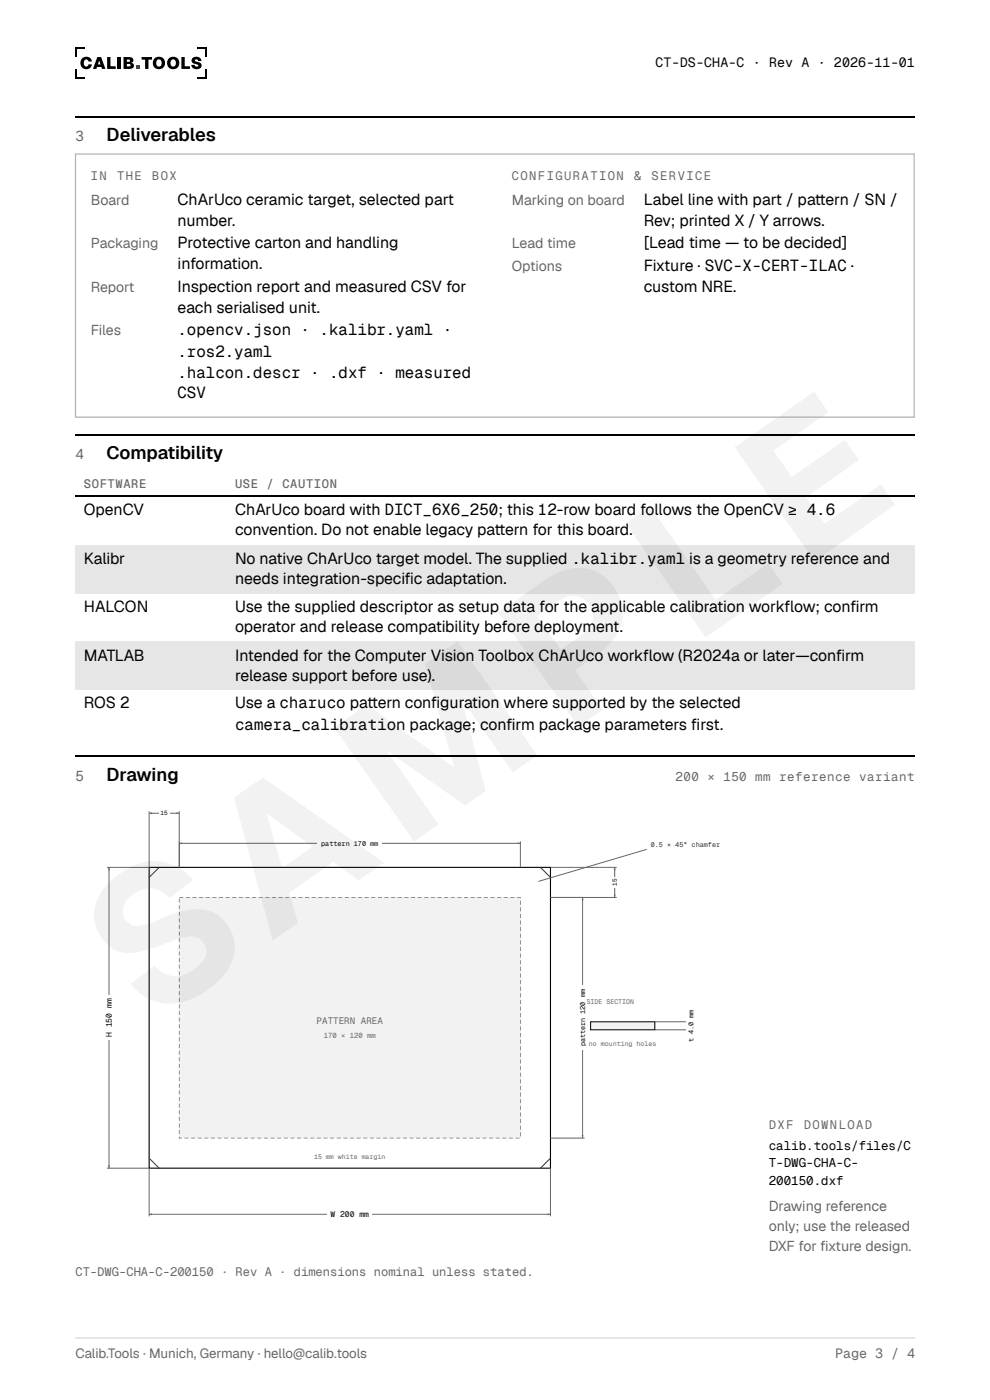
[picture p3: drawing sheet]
<svg xmlns="http://www.w3.org/2000/svg" width="210mm" height="297mm" viewBox="0 0 210 297" stroke-linecap="round" stroke-linejoin="round" font-family="sans-serif">
<defs><g id="words">
<text font-size="41.6" fill="#fff" x="31.5" y="218" transform="rotate(-35 31.5 218)">SAMPLE</text>
<g font-size="3.9">
<text x="22.6" y="29.9">Deliverables</text>
<text x="22.6" y="97.4">Compatibility</text>
<text x="22.6" y="165.6">Drawing</text>
</g>
<g font-size="3.3">
<text x="37.6" y="43.4">ChArUco ceramic target, selected part</text>
<text x="37.6" y="47.9">number.</text>
<text x="136.5" y="43.4">Label line with part / patern / SN /</text>
<text x="136.5" y="47.9">Rev; printed X / Y arrows.</text>
<text x="172.8" y="43.4">t</text>
<text x="37.6" y="52.7">Protective carton and handling</text>
<text x="136.5" y="52.7">[Lead time — to be decided]</text>
<text x="37.6" y="57.2">information.</text>
<text x="136.5" y="57.4">Fixture · SVC-X-CERT-ILAC ·</text>
<text x="37.6" y="61.9">Inspection report and measured CSV for</text>
<text x="136.5" y="61.9">custom NRE.</text>
<text x="37.6" y="66.4">each serialised unit.</text>
<text x="37.6" y="71.2">.opencv.json · .kalibr.yaml ·</text>
<text x="37.6" y="75.7">.ros2.yaml</text>
<text x="37.6" y="80.2">.halcon.descr · .dxf · measured</text>
<text x="37.6" y="84.4">CSV</text>
<text x="17.8" y="109.3">OpenCV</text>
<text x="49.8" y="109.3">ChArUco board with DICT_6X6_250; this 12-row board follows the OpenCV ≥ 4.6</text>
<text x="49.8" y="113.5">convention. Do not enable legacy patern for this board.</text>
<text x="104.8" y="113.5">t</text>
<text x="17.8" y="119.6">Kalibr</text>
<text x="49.8" y="119.6">No native ChArUco target model. The supplied .kalibr.yaml is a geometry reference and</text>
<text x="49.8" y="123.8">needs integration-specifi c adaptation.</text>
<text x="17.8" y="129.9">HALCON</text>
<text x="49.8" y="129.9">Use the supplied descriptor as setup data for the applicable calibration workfl ow; confi rm</text>
<text x="49.8" y="134.1">operator and release compatibility before deployment.</text>
<text x="17.8" y="140.2">MATLAB</text>
<text x="49.8" y="140.2">Intended for the Computer Vision Toolbox ChArUco workfl ow (R2024a or later—confi rm</text>
<text x="49.8" y="144.5">release support before use).</text>
<text x="17.8" y="150.3">ROS 2</text>
<text x="49.8" y="150.3">Use a charuco patern confi guration where supported by the selected</text>
<text x="49.8" y="154.8">camera_calibration package; confi rm package parameters fi rst.</text>
<text x="77.8" y="150.3">t</text>
</g>
<g font-size="3" fill="#666">
<text x="16" y="29.9">3</text>
<text x="19.3" y="43.4">Board</text>
<text x="108.5" y="43.4">Marking on board</text>
<text x="19.3" y="52.7">Packaging</text>
<text x="108.5" y="52.7">Lead time</text>
<text x="108.5" y="57.4">Options</text>
<text x="19.3" y="61.9">Report</text>
<text x="19.3" y="71.2">Files</text>
<text x="16" y="97.4">4</text>
<text x="16" y="165.6">5</text>
<text x="163" y="256.9">Drawing reference</text>
<text x="163" y="261.1">only; use the released</text>
<text x="163" y="265.4">DXF for fi xture design.</text>
</g>
<text font-size="2.8" x="139" y="14.3">CT-DS-CHA-C · Rev A · 2026-11-01</text>
<g font-size="2.8" fill="#666">
<text x="16" y="288.1">Calib.Tools · Munich, Germany · hello@calib.tools</text>
<text x="177.1" y="288.1">Page 3 / 4</text>
</g>
<g font-size="2.6" fill="#666">
<text x="19.3" y="38.1">IN</text>
<text x="24.8" y="38.1">THE</text>
<text x="32.2" y="38.1">BOX</text>
<text x="108.5" y="38.1">CONFIGURATION</text>
<text x="134.4" y="38.1">&amp;</text>
<text x="138.1" y="38.1">SERVICE</text>
<text x="17.8" y="103.5">SOFTWARE</text>
<text x="49.8" y="103.5">USE / CAUTION</text>
<text x="143.2" y="165.6">200 × 150 mm reference variant</text>
<text x="163" y="239.4">DXF</text>
<text x="170.4" y="239.4">DOWNLOAD</text>
<text x="16" y="270.7">CT-DWG-CHA-C-200150 · Rev A · dimensions nominal unless stated.</text>
</g>
<g font-size="2.6">
<text x="163" y="243.9">calib.tools/files/C</text>
<text x="163" y="247.7">T-DWG-CHA-C-</text>
<text x="163" y="251.4">200150.dxf</text>
</g>
<text font-size="2" fill="#666" x="67.1" y="217.2">PATTERN AREA</text>
<g font-size="1.7">
<text x="23.7" y="220" transform="rotate(-90 23.7 220)">H 150 mm</text>
<text x="70.1" y="258.2">W 200 mm</text>
</g>
<text font-size="1.5" fill="#666" x="68.7" y="220.2">170 × 120 mm</text>
<g font-size="1.4">
<text x="68.1" y="179.4">pattern 170 mm</text>
<text x="124" y="222" transform="rotate(-90 124 222)">pattern 120 mm</text>
<text x="147" y="221.1" transform="rotate(-90 147 221.1)">t 4.0 mm</text>
</g>
<text font-size="1.4" fill="#333" x="138" y="179.8">0.5 × 45° chamfer</text>
<g font-size="1.4" fill="#666">
<text x="124.4" y="212.9">SIDE SECTION</text>
<text x="124.9" y="221.9">no mounting holes</text>
<text x="66.6" y="245.9">15 mm white margin</text>
</g>
<g font-size="1.3">
<text x="34" y="173">15</text>
<text x="130.8" y="188" transform="rotate(-90 130.8 188)">15</text>
</g>
</g></defs>
<g fill="#000">
<path d="M17.5 12.3a1.23 1.23 0 0 1 2 .7l-.7 .1a.48 .48 0 0 0-.5-.5 .48 .48 0 0 0-.5 .5 .66 .66 0 0 0 0 .7 .66 .66 0 0 0 .7 .3l.3-.5 .7 .1a1.28 1.28 0 0 1-1.8 .8 1.28 1.28 0 0 1-.4-1.9zM22.7 12.1h.7v2h1.1v.5h-1.8zM24.9 12.1h.7v2.5h-.7zM30 12.1h2.2v.6h-.7v1.9h-.7v-1.9h-.8zM38.5 12.1h.7v2h1.1v.5h-1.8zM40.9 12.3a1.13 1.13 0 0 1 1.8 .6l-.7 .1a.37 .37 0 0 0-.3-.4 .37 .37 0 0 0-.4 .2l.4 .3a.89 .89 0 0 1 1 .8 1.13 1.13 0 0 1-1.1 .8 1.13 1.13 0 0 1-1-.9l.7-.1a.42 .42 0 0 0 .3 .4 .42 .42 0 0 0 .4-.2 .84 .84 0 0 0-.9-.4 .7 .7 0 0 1-.5-.5 .7 .7 0 0 1 .3-.7z"/>
<path d="M20.6 12.1l-.9 2.5h.7l.2-.4h.9l.1 .4h.8l-1-2.5zM21 12.9l.3 .8h-.5z"/>
<path d="M26.2 12.1v2.5h1.2a.78 .78 0 0 0 1-.9l-.6-.4 .2-.1a.61 .61 0 0 0 .3-.6 .61 .61 0 0 0-.6-.5zM26.9 12.6l.5 .1 .1 .3-.6 .1zM26.9 13.6h.6l.1 .4-.7 .1z"/>
<path d="M32.4 13.4a1.33 1.33 0 0 0 2.6 0 1.33 1.33 0 0 0-2.6 0zM33.3 12.8a.58 .58 0 0 1 .7-.1 .58 .58 0 0 1 .3 .7 .59 .59 0 0 1-.6 .7 .59 .59 0 0 1-.6-.7z"/>
<path d="M35.4 13.4a1.33 1.33 0 0 0 2.6 0 1.33 1.33 0 0 0-2.6 0zM36.3 12.8a.58 .58 0 0 1 .7-.1 .58 .58 0 0 1 .3 .7 .59 .59 0 0 1-.6 .7 .59 .59 0 0 1-.6-.7z"/>
</g>
<path d="M15.9 10.3h2.1M15.9 16.4h2.1M16.1 10.1v2M16.1 14.6v2M41.8 10.3h2.1M41.8 16.4h2.1M43.7 10.1v2M43.7 14.6v2" fill="none" stroke="#000" stroke-width=".35"/>
<path d="M28.9 13.9h.7v.7h-.7z" fill="#e60012"/>
<path d="M15.9 24.7h178M15.9 92.2h178" fill="none" stroke="#000" stroke-width=".26"/>
<path d="M16 32.7h177.8v55.8h-177.8z" fill="none" stroke="#b3b3b3" stroke-width=".26"/>
<g fill="#e6e6e6">
<path d="M48.2 115.6h145.7v10.3h-145.7z"/>
<path d="M48.2 136h145.7v10.3h-145.7z"/>
</g>
<path d="M48.2 105.2h145.7M15.9 160.5h178" fill="none" stroke="#000" stroke-width=".26"/>
<path d="M31.6 184h85.1v63.8h-85.1z" fill="#fff"/>
<path d="M31.6 184h85.1v63.8h-85.1z" fill="none" stroke="#000" stroke-width=".23"/>
<path d="M38 190.4h72.3v51h-72.3z" fill="#f2f2f2"/>
<path d="M39.4 190.3h.9v.2h-.9zM40.8 190.3h.9v.2h-.9zM42.2 190.3h.9v.2h-.9zM43.6 190.3h.9v.2h-.9zM45 190.3h.9v.2h-.9zM46.4 190.3h.9v.2h-.9zM47.8 190.3h.9v.2h-.9zM49.2 190.3h.9v.2h-.9zM50.6 190.3h.9v.2h-.9zM52 190.3h.9v.2h-.9zM53.4 190.3h.9v.2h-.9zM54.8 190.3h.9v.2h-.9zM56.3 190.3h.8v.2h-.8zM57.7 190.3h.8v.2h-.8zM59.1 190.3h.8v.2h-.8zM60.5 190.3h.8v.2h-.8zM61.9 190.3h.8v.2h-.8zM63.3 190.3h.8v.2h-.8zM64.7 190.3h.8v.2h-.8zM66.1 190.3h.8v.2h-.8zM67.5 190.3h.8v.2h-.8zM68.9 190.3h.8v.2h-.8zM70.3 190.3h.8v.2h-.8zM71.7 190.3h.8v.2h-.8zM73.1 190.3h.9v.2h-.9zM74.5 190.3h.9v.2h-.9zM75.9 190.3h.9v.2h-.9zM77.3 190.3h.9v.2h-.9zM78.7 190.3h.9v.2h-.9zM80.1 190.3h.9v.2h-.9zM81.5 190.3h.9v.2h-.9zM82.9 190.3h.9v.2h-.9zM84.3 190.3h.9v.2h-.9zM85.7 190.3h.9v.2h-.9zM87.1 190.3h.9v.2h-.9zM88.5 190.3h.9v.2h-.9zM89.9 190.3h.9v.2h-.9zM91.4 190.3h.8v.2h-.8zM92.8 190.3h.8v.2h-.8zM94.2 190.3h.8v.2h-.8zM95.6 190.3h.8v.2h-.8zM97 190.3h.8v.2h-.8zM98.4 190.3h.8v.2h-.8zM99.8 190.3h.8v.2h-.8zM101.2 190.3h.8v.2h-.8zM102.6 190.3h.8v.2h-.8zM104 190.3h.8v.2h-.8zM105.4 190.3h.8v.2h-.8zM106.8 190.3h.8v.2h-.8zM108.2 190.3h.8v.2h-.8zM109.6 190.3h.8v.2h-.1v-.1l-.7 .1zM110.3 191.1h.1v.8h-.1zM110.3 192.5h.1v.8h-.1zM110.3 193.9h.1v.8h-.1zM110.3 195.3h.1v.8h-.1zM110.3 196.7h.1v.8h-.1zM110.3 198.1h.1v.8h-.1zM110.3 199.5h.1v.9h-.1zM110.3 200.9h.1v.9h-.1zM110.3 202.3h.1v.9h-.1zM110.3 203.7h.1v.9h-.1zM110.3 205.1h.1v.9h-.1zM110.3 206.5h.1v.9h-.1zM110.3 207.9h.1v.9h-.1zM110.3 209.3h.1v.9h-.1zM110.3 210.7h.1v.9h-.1zM110.3 212.1h.1v.9h-.1zM110.3 213.5h.1v.9h-.1zM110.3 214.9h.1v.9h-.1zM110.3 216.3h.1v.9h-.1zM110.3 217.8h.1v.8h-.1zM110.3 219.2h.1v.8h-.1zM110.3 220.6h.1v.8h-.1zM110.3 222h.1v.8h-.1zM110.3 223.4h.1v.8h-.1zM110.3 224.8h.1v.8h-.1zM110.3 226.2h.1v.8h-.1zM110.3 227.6h.1v.8h-.1zM110.3 229h.1v.8h-.1zM110.3 230.4h.1v.8h-.1zM110.3 231.8h.1v.8h-.1zM110.3 233.2h.1v.8h-.1zM110.3 234.6h.1v.9h-.1zM110.3 236h.1v.9h-.1zM110.3 237.4h.1v.9h-.1zM110.3 238.8h.1v.9h-.1zM110.3 240.2h.1v.9h-.1zM109.3 241.4h.9v.1h-.9zM107.9 241.4h.9v.1h-.9zM106.5 241.4h.8v.1h-.8zM105.1 241.4h.8v.1h-.8zM103.7 241.4h.8v.1h-.8zM102.3 241.4h.8v.1h-.8zM100.9 241.4h.8v.1h-.8zM99.5 241.4h.8v.1h-.8zM98.1 241.4h.8v.1h-.8zM96.7 241.4h.8v.1h-.8zM95.3 241.4h.8v.1h-.8zM93.9 241.4h.8v.1h-.8zM92.5 241.4h.8v.1h-.8zM91.1 241.4h.8v.1h-.8zM89.6 241.4h.9v.1h-.9zM88.2 241.4h.9v.1h-.9zM86.8 241.4h.9v.1h-.9zM85.4 241.4h.9v.1h-.9zM84 241.4h.9v.1h-.9zM82.6 241.4h.9v.1h-.9zM81.2 241.4h.9v.1h-.9zM79.8 241.4h.9v.1h-.9zM78.4 241.4h.9v.1h-.9zM77 241.4h.9v.1h-.9zM75.6 241.4h.9v.1h-.9zM74.2 241.4h.9v.1h-.9zM72.8 241.4h.9v.1h-.9zM71.4 241.4h.8v.1h-.8zM70 241.4h.8v.1h-.8zM68.6 241.4h.8v.1h-.8zM67.2 241.4h.8v.1h-.8zM65.8 241.4h.8v.1h-.8zM64.4 241.4h.8v.1h-.8zM63 241.4h.8v.1h-.8zM61.6 241.4h.8v.1h-.8zM60.2 241.4h.8v.1h-.8zM58.8 241.4h.8v.1h-.8zM57.4 241.4h.8v.1h-.8zM56 241.4h.8v.1h-.8zM54.6 241.4h.8v.1h-.8zM53.1 241.4h.9v.1h-.9zM51.7 241.4h.9v.1h-.9zM50.3 241.4h.9v.1h-.9zM48.9 241.4h.9v.1h-.9zM47.5 241.4h.9v.1h-.9zM46.1 241.4h.9v.1h-.9zM44.7 241.4h.9v.1h-.9zM43.3 241.4h.9v.1h-.9zM41.9 241.4h.9v.1h-.9zM40.5 241.4h.9v.1h-.9zM39.1 241.4h.9v.1h-.9zM37.9 241.2h.2l-.1 .2h.6v.1h-.7zM37.9 239.7h.2v.9h-.2zM37.9 238.3h.2v.9h-.2zM37.9 236.9h.2v.9h-.2zM37.9 235.5h.2v.9h-.2zM37.9 234.1h.2v.9h-.2zM37.9 232.7h.2v.9h-.2zM37.9 231.3h.2v.9h-.2zM37.9 229.9h.2v.9h-.2zM37.9 228.5h.2v.9h-.2zM37.9 227.1h.2v.9h-.2zM37.9 225.7h.2v.9h-.2zM37.9 224.3h.2v.9h-.2zM37.9 222.9h.2v.9h-.2zM37.9 221.5h.2v.8h-.2zM37.9 220.1h.2v.8h-.2zM37.9 218.7h.2v.8h-.2zM37.9 217.3h.2v.8h-.2zM37.9 215.9h.2v.8h-.2zM37.9 214.5h.2v.8h-.2zM37.9 213.1h.2v.8h-.2zM37.9 211.7h.2v.8h-.2zM37.9 210.3h.2v.8h-.2zM37.9 208.9h.2v.8h-.2zM37.9 207.5h.2v.8h-.2zM37.9 206.1h.2v.8h-.2zM37.9 204.6h.2v.9h-.2zM37.9 203.2h.2v.9h-.2zM37.9 201.8h.2v.9h-.2zM37.9 200.4h.2v.9h-.2zM37.9 199h.2v.9h-.2zM37.9 197.6h.2v.9h-.2zM37.9 196.2h.2v.9h-.2zM37.9 194.8h.2v.9h-.2zM37.9 193.4h.2v.9h-.2zM37.9 192h.2v.9h-.2zM37.9 190.6h.2v.9h-.2zM38 190.3h.9v.2h-.9z" fill="#666"/>
<path d="M33.7 184l-2.1 2.1M114.6 184l2.1 2.1M31.6 245.7l2.1 2.1M116.7 245.7l-2.1 2.1" fill="none" stroke="#333" stroke-width=".21"/>
<path d="M31.6 247.8v10.2M31.6 257.6h85.1M116.7 247.8v10.2" fill="none" stroke="#666" stroke-width=".21"/>
<path d="M31.6 257.6l.6-.2v.4zM116.1 257.4v.4l.6-.2z" fill="#666"/>
<path d="M69.5 256.6h9.4v2h-9.4z" fill="#fff"/>
<path d="M23.1 184v63.8M22.7 247.8h8.9" fill="none" stroke="#666" stroke-width=".21"/>
<path d="M23.1 184l-.2 .6h.4zM22.9 247.2h.4l-.2 .6z" fill="#666"/>
<path d="M38 178.9h72.3" fill="none" stroke="#666" stroke-width=".21"/>
<path d="M38 178.9l.6-.2v.4zM109.7 178.7v.4l.6-.2z" fill="#666"/>
<path d="M123.5 190.4v51M116.7 241.4h7.2" fill="none" stroke="#666" stroke-width=".21"/>
<path d="M123.5 190.4l-.2 .6h.4zM123.3 240.9h.4l-.2 .5z" fill="#666"/>
<path d="M15.9 283.8h178" fill="none" stroke="#e6e6e6" stroke-width=".26"/>
<use href="#words"/>
</svg>
